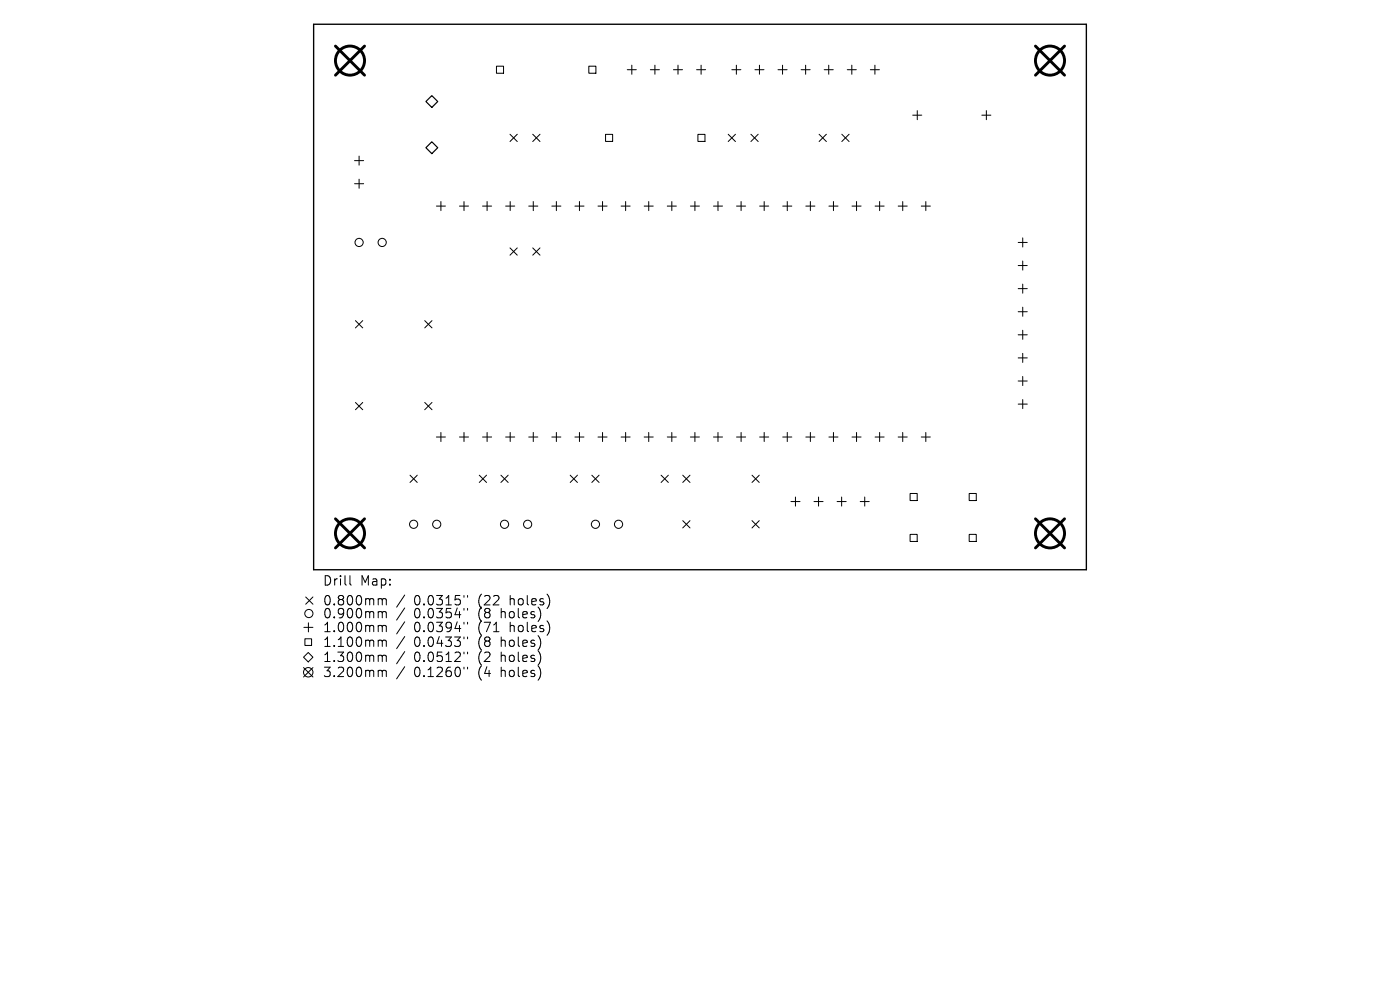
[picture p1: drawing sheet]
<svg xmlns="http://www.w3.org/2000/svg" width="297mm" height="210mm" viewBox="0 0 297 210" stroke-linecap="round" stroke-linejoin="round" font-family="sans-serif">
<defs><g id="words">
<g font-size="2.8">
<text x="68.4" y="124.5">Drill</text>
<text x="76.4" y="124.5">Map:</text>
<text x="68.4" y="128.7">0.800mm</text>
<text x="68.4" y="131.4">0.900mm</text>
<text x="87.8" y="128.7">0.0315&quot;</text>
<text x="87.8" y="131.4">0.0354&quot;</text>
<text x="101.6" y="128.7">(22</text>
<text x="101.6" y="131.4">(8</text>
<text x="106.5" y="131.4">holes)</text>
<text x="108.4" y="128.7">holes)</text>
<text x="68.4" y="134.4">1.000mm</text>
<text x="68.4" y="137.5">1.100mm</text>
<text x="87.8" y="134.4">0.0394&quot;</text>
<text x="87.8" y="137.5">0.0433&quot;</text>
<text x="101.6" y="134.4">(71</text>
<text x="101.6" y="137.5">(8</text>
<text x="106.5" y="137.5">holes)</text>
<text x="108.4" y="134.4">holes)</text>
<text x="68.4" y="140.7">1.300mm</text>
<text x="68.4" y="143.9">3.200mm</text>
<text x="87.8" y="140.7">0.0512&quot;</text>
<text x="87.8" y="143.9">0.1260&quot;</text>
<text x="101.6" y="140.7">(2</text>
<text x="101.6" y="143.9">(4</text>
<text x="106.5" y="140.7">holes)</text>
<text x="106.5" y="143.9">holes)</text>
</g>
</g></defs>
<path d="M66.5 5.1h164v115.8h-164z" fill="none" stroke="#000" stroke-width=".29"/>
<g fill="none" stroke="#000" stroke-width=".21">
<path d="M105.3 14h1.5v1.5h-1.5zM124.9 14h1.5v1.5h-1.5zM133.1 14.8h1.9M134 13.8v2M138 14.8h1.9M138.9 13.8v2M142.9 14.8h1.9M143.8 13.8v2M147.8 14.8h1.9M148.7 13.8v2M155.3 14.8h1.9M156.2 13.8v2"/>
<path d="M160.1 14.8h2M161.1 13.8v2M165 14.8h2M166 13.8v2M169.9 14.8h2M170.9 13.8v2M174.8 14.8h2M175.8 13.8v2M179.7 14.8h2M180.7 13.8v2M184.6 14.8h2M185.6 13.8v2"/>
<path d="M75.2 34.1h1.9M75.2 39h1.9M76.2 33.1v1.9M76.2 38v1.9M108.2 28.5l1.5 1.5M109.7 28.5l-1.5 1.5M113 28.5l1.6 1.5M114.6 28.5l-1.6 1.5M128.5 28.5h1.5v1.5h-1.5zM148.1 28.5h1.5v1.5h-1.5zM154.5 28.5l1.5 1.5M156 28.5l-1.5 1.5"/>
<path d="M159.3 28.5l1.5 1.5M160.8 28.5l-1.5 1.5M173.8 28.5l1.5 1.5M175.3 28.5l-1.5 1.5M178.6 28.5l1.5 1.5M180.1 28.5l-1.5 1.5M193.6 24.4h2M194.6 23.5v1.9M208.3 24.4h1.9M209.3 23.5v1.9M92.6 43.7h1.9M93.5 42.8v1.9"/>
<path d="M97.5 43.7h1.9M98.4 42.8v1.9M102.4 43.7h1.9M103.3 42.8v1.9M107.3 43.7h1.9M108.2 52.6l1.5 1.5M108.2 42.8v1.9M109.7 52.6l-1.5 1.5M112.2 43.7h1.9M113 52.6l1.6 1.5M113.1 42.8v1.9M114.6 52.6l-1.6 1.5"/>
<path d="M117.1 43.7h1.9M118 42.8v1.9M122 43.7h1.9M122.9 42.8v1.9M126.9 43.7h1.9M127.8 42.8v1.9M131.8 43.7h1.9M132.7 42.8v1.9M136.7 43.7h1.9M137.6 42.8v1.9M141.6 43.7h1.9M142.5 42.8v1.9"/>
<path d="M146.5 43.7h1.9M147.4 42.8v1.9M151.4 43.7h1.9M152.3 42.8v1.9M156.3 43.7h1.9M157.2 42.8v1.9M161.2 43.7h1.9M162.1 42.8v1.9M166.1 43.7h1.9M167 42.8v1.9M170.9 43.7h2M171.9 42.8v1.9"/>
<path d="M175.8 43.7h2M176.8 42.8v1.9M180.7 43.7h2M181.7 42.8v1.9M185.6 43.7h2M186.6 42.8v1.9M190.5 43.7h2M191.5 42.8v1.9M195.4 43.7h2M196.4 42.8v1.9M216 51.4h1.9M216 56.3h1.9"/>
<path d="M217 50.5v1.9M217 55.4v1.9M75.4 68l1.6 1.6M77 68l-1.6 1.6M90.1 68l1.5 1.6M91.6 68l-1.5 1.6M216 61.2h1.9M216 66.1h1.9M216 71h1.9M216 75.9h1.9M217 60.3v1.9M217 65.2v1.9"/>
<path d="M217 70.1v1.9M217 75v1.9M217 79.9v1.9M75.4 85.4l1.6 1.5M77 85.4l-1.6 1.5M90.1 85.4l1.5 1.5M91.6 85.4l-1.5 1.5M92.6 92.7h1.9M93.5 91.7v2M97.5 92.7h1.9M98.4 91.7v2M102.4 92.7h1.9"/>
<path d="M103.3 91.7v2M107.3 92.7h1.9M108.2 91.7v2M112.2 92.7h1.9M113.1 91.7v2M117.1 92.7h1.9M118 91.7v2M122 92.7h1.9M122.9 91.7v2M126.9 92.7h1.9M127.8 91.7v2M131.8 92.7h1.9"/>
<path d="M132.7 91.7v2M136.7 92.7h1.9M137.6 91.7v2M141.6 92.7h1.9M142.5 91.7v2M146.5 92.7h1.9M147.4 91.7v2M151.4 92.7h1.9M152.3 91.7v2M156.3 92.7h1.9M157.2 91.7v2M161.2 92.7h1.9"/>
<path d="M162.1 91.7v2M166.1 92.7h1.9M167 91.7v2M170.9 92.7h2M171.9 91.7v2M175.8 92.7h2M176.8 91.7v2M180.7 92.7h2M181.7 91.7v2M185.6 92.7h2M186.6 91.7v2M190.5 92.7h2"/>
<path d="M191.5 91.7v2M195.4 92.7h2M196.4 91.7v2M216 80.8h1.9M216 85.7h1.9M217 84.8v1.9M87 100.8l1.5 1.5M88.5 100.8l-1.5 1.5M101.7 100.8l1.5 1.5M103.2 100.8l-1.5 1.5M106.3 100.8l1.5 1.5M107.8 100.8l-1.5 1.5"/>
<path d="M121 100.8l1.5 1.5M122.5 100.8l-1.5 1.5M125.6 100.8l1.5 1.5M127.1 100.8l-1.5 1.5M140.2 100.8l1.6 1.5M141.8 100.8l-1.6 1.5M144.8 100.8l1.6 1.5M144.8 110.4l1.6 1.6M146.4 100.8l-1.6 1.5M146.4 110.4l-1.6 1.6M159.5 100.8l1.6 1.5M159.5 110.4l1.6 1.6"/>
<path d="M161.1 100.8l-1.6 1.5M161.1 110.4l-1.6 1.6M167.8 106.4h1.9M168.8 105.4v2M172.7 106.4h1.9M173.6 105.4v2M177.6 106.4h1.9M178.5 105.4v2M182.5 106.4h1.9M183.4 105.4v2M193.1 104.7h1.5v1.5h-1.5zM193.1 113.4h1.5v1.5h-1.5z"/>
<path d="M205.6 104.7h1.5v1.5h-1.5zM205.6 113.4h1.5v1.5h-1.5zM64.5 133.1h1.9M64.7 135.5h1.4v1.4h-1.4zM64.8 126.6l1.6 1.6M65.4 138.4l1 1-1 1-1-1zM65.4 132.1v1.9M66.4 126.6l-1.6 1.6M74.2 122.1v1.7l.3 .3M80.5 127h.3l.3 .3M80.5 129.7h.3l.3 .3M80.5 132.7h.3l.3 .3"/>
<path d="M80.5 135.8l.5 .1 .1 .2M80.5 139h.3l.3 .3M81.1 139.3l.3-.3 .5 .1 .1 1.2M81.1 127.3l.3-.3 .5 .1 .1 1.2M81.1 127.3v1M81.1 130v1.1M81.1 133v1M81.1 136.1v1M81.1 139.3v1M81.1 130l.3-.3 .5 .1 .1 1.3M81.1 133l.3-.3 .5 .1 .1 1.2M81.1 136.1l.3-.3 .5 .1 .1 1.2"/>
<path d="M85.9 126.2l-1.8 2.6M85.9 129l-1.8 2.5M85.9 131.9l-1.8 2.6M85.9 135l-1.8 2.6M85.9 138.2l-1.8 2.6M98.4 126.3v.4M98.4 129.1v.3M98.4 132v.4M98.4 135.1v.4M98.4 138.3v.4M99.2 126.3v.4M99.2 129.1v.3"/>
<path d="M99.2 132v.4M99.2 135.1v.4M99.2 138.3v.4M64.4 141.6l2 2M66.4 141.6l-2 2M80.5 142.2h.3l.3 .3M81.1 142.5v1M81.1 142.5l.3-.3 .5 .1 .1 1.2M85.9 141.4l-1.8 2.6M98.4 141.5v.4M99.2 141.5v.4"/>
<circle cx="76.2" cy="51.4" r=".87"/>
<circle cx="81.1" cy="51.4" r=".87"/>
<circle cx="87.8" cy="111.2" r=".87"/>
<circle cx="92.6" cy="111.2" r=".87"/>
<circle cx="107" cy="111.2" r=".87"/>
<circle cx="111.9" cy="111.2" r=".87"/>
<circle cx="126.3" cy="111.2" r=".87"/>
<circle cx="131.2" cy="111.2" r=".87"/>
<circle cx="65.5" cy="130.1" r=".87"/>
<circle cx="65.4" cy="142.6" r="1"/>
</g>
<path d="M90.4 31.3l1.2-1.2 1.3 1.2-1.3 1.3zM91.6 20.3l1.3 1.2-1.3 1.3-1.2-1.3z" fill="none" stroke="#000" stroke-width=".25"/>
<g fill="none" stroke="#000" stroke-width=".62">
<path d="M71.2 9.8l6.1 6.1M77.3 9.8l-6.1 6.1M219.7 9.8l6.1 6.1M225.8 9.8l-6.1 6.1M71.2 110.1l6.1 6.1M77.3 110.1l-6.1 6.1M219.7 110.1l6.1 6.1M225.8 110.1l-6.1 6.1"/>
<circle cx="74.3" cy="12.9" r="3.1"/>
<circle cx="222.8" cy="12.9" r="3.1"/>
<circle cx="74.3" cy="113.1" r="3.1"/>
<circle cx="222.8" cy="113.1" r="3.1"/>
</g>
<use href="#words"/>
</svg>
